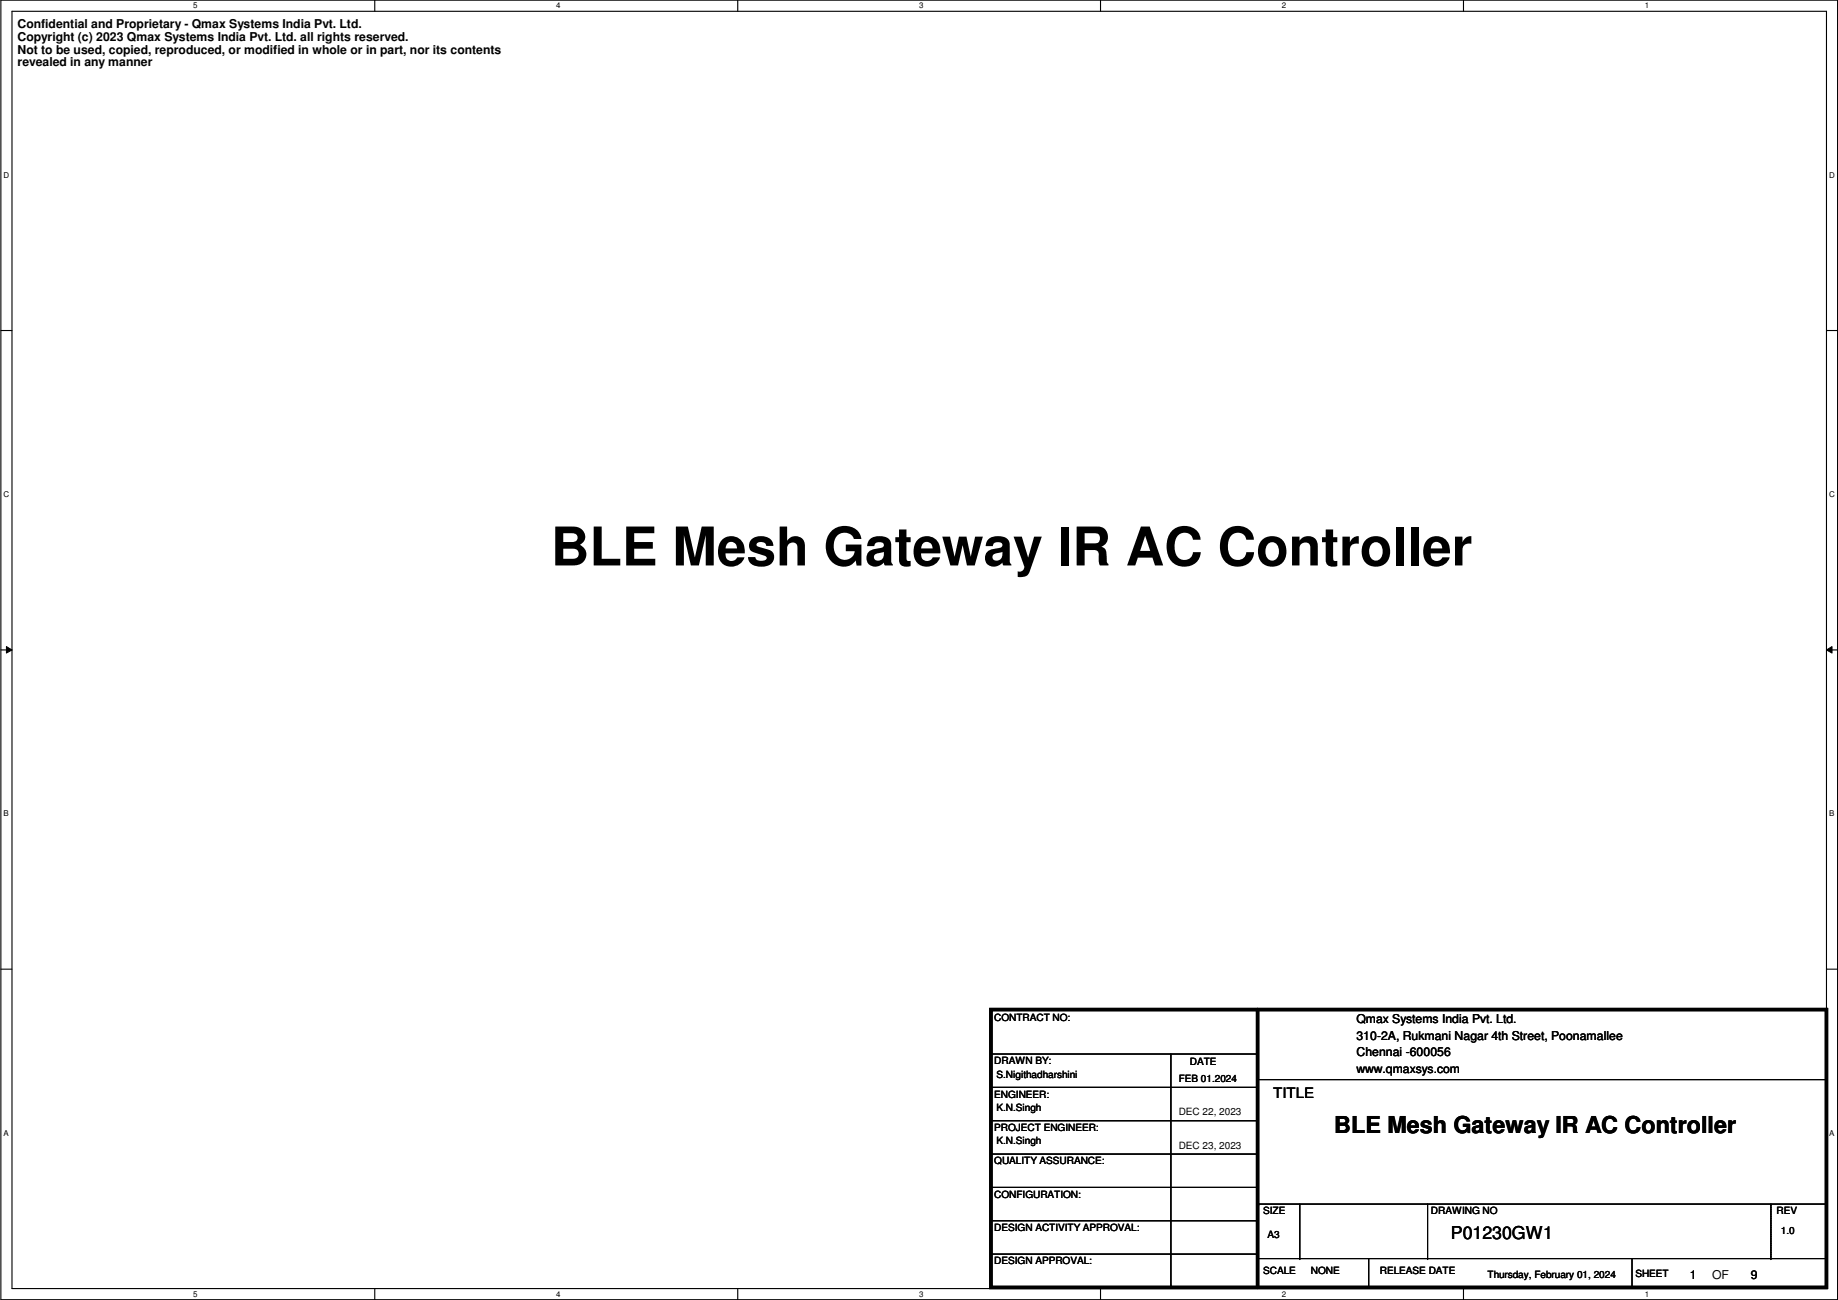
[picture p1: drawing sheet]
<svg xmlns="http://www.w3.org/2000/svg" width="420mm" height="297mm" viewBox="0 0 420 297" stroke-linecap="round" stroke-linejoin="round" font-family="sans-serif">
<defs><g id="words">
<text font-size="12.2" x="125.9" y="129.2">BLE Mesh Gateway IR AC Controller</text>
<text font-size="5.3" x="305" y="259">BLE Mesh Gateway IR AC Controller</text>
<text font-size="4.1" x="331.7" y="283.1">P01230GW1</text>
<text font-size="3.3" x="291" y="250.9">TITLE</text>
<g font-size="2.8">
<text x="4" y="6.5">Confidential and Proprietary - Qmax Systems India Pvt. Ltd.</text>
<text x="4" y="9.4">Copyright (c) 2023 Qmax Systems India Pvt. Ltd. all rights reserved.</text>
<text x="4" y="12.2">Not to be used, copied, reproduced, or modified in whole or in part, nor its contents</text>
<text x="4" y="15.1">revealed in any manner</text>
<text x="310.1" y="233.7">Qmax Systems India Pvt. Ltd.</text>
<text x="310.1" y="237.5">310-2A, Rukmani Nagar 4th Street, Poonamallee</text>
<text x="310.1" y="241.3">Chennai -600056</text>
<text x="310.1" y="245.2">www.qmaxsys.com</text>
<text x="386.3" y="292.1">1</text>
<text x="391.4" y="292.1">OF</text>
<text x="400.3" y="292.1">9</text>
</g>
<g font-size="2.3">
<text x="227.3" y="233.3">CONTRACT NO:</text>
<text x="227.3" y="243.2">DRAWN BY:</text>
<text x="272" y="243.4">DATE</text>
<text x="227.3" y="250.8">ENGINEER:</text>
<text x="227.8" y="246.2">S.Nigithadharshini</text>
<text x="269.4" y="247.2">FEB 01.2024</text>
<text x="227.8" y="253.8">K.N.Singh</text>
<text x="269.4" y="254.8">DEC 22, 2023</text>
<text x="227.3" y="258.4">PROJECT ENGINEER:</text>
<text x="227.8" y="261.5">K.N.Singh</text>
<text x="269.4" y="262.5">DEC 23, 2023</text>
<text x="227.3" y="266">QUALITY ASSURANCE:</text>
<text x="227.3" y="273.6">CONFIGURATION:</text>
<text x="227.3" y="281.3">DESIGN ACTIVITY APPROVAL:</text>
<text x="288.7" y="277.5">SIZE</text>
<text x="327.1" y="277.5">DRAWING NO</text>
<text x="406.1" y="277.5">REV</text>
<text x="289.8" y="282.8">A3</text>
<text x="407.1" y="282">1.0</text>
<text x="227.3" y="288.9">DESIGN APPROVAL:</text>
<text x="288.7" y="291.2">SCALE</text>
<text x="299.7" y="291.2">NONE</text>
<text x="315.4" y="291.2">RELEASE DATE</text>
<text x="340.1" y="291.9">Thursday, February 01, 2024</text>
<text x="373.8" y="291.7">SHEET</text>
</g>
<g font-size="1.8">
<text x="44.2" y="1.9">5</text>
<text x="127.1" y="1.9">4</text>
<text x="210.1" y="1.9">3</text>
<text x="293" y="1.9">2</text>
<text x="376" y="1.9">1</text>
<text x=".8" y="40.6">D</text>
<text x="418.2" y="40.6">D</text>
<text x=".8" y="113.6">C</text>
<text x="418.2" y="113.6">C</text>
<text x=".8" y="186.6">B</text>
<text x="418.2" y="186.6">B</text>
<text x=".8" y="259.5">A</text>
<text x="418.2" y="259.5">A</text>
<text x="44.2" y="296.3">5</text>
<text x="127.1" y="296.3">4</text>
<text x="210.1" y="296.3">3</text>
<text x="293" y="296.3">2</text>
<text x="376" y="296.3">1</text>
</g>
</g></defs>
<path d="M.2 0h419.9v297h-419.9zM2.7 2.6h414.8v291.8h-414.8z" fill="none" stroke="#000" stroke-width=".25"/>
<g fill="#fff">
<path d="M44.2 .3h1v2h-1z"/>
<path d="M44.2 294.7h1v2h-1z"/>
</g>
<path d="M85.7 0v2.6M85.7 294.4v2.6" fill="none" stroke="#000" stroke-width=".25"/>
<g fill="#fff">
<path d="M127.1 .3h1v2h-1z"/>
<path d="M127.1 294.7h1v2h-1z"/>
</g>
<path d="M168.6 0v2.6M168.6 294.4v2.6" fill="none" stroke="#000" stroke-width=".25"/>
<g fill="#fff">
<path d="M210.1 .3h1v2h-1z"/>
<path d="M210.1 294.7h1v2h-1z"/>
</g>
<path d="M251.6 0v2.6M251.6 294.4v2.6" fill="none" stroke="#000" stroke-width=".25"/>
<g fill="#fff">
<path d="M293 .3h1v2h-1z"/>
<path d="M293 294.7h1v2h-1z"/>
</g>
<path d="M334.5 0v2.6M334.5 294.4v2.6" fill="none" stroke="#000" stroke-width=".25"/>
<g fill="#fff">
<path d="M376 .3h1v2h-1z"/>
<path d="M376 294.7h1v2h-1z"/>
<path d="M.8 39h1.3v2h-1.3z"/>
<path d="M418.2 39h1.2v2h-1.2z"/>
<path d="M.8 112h1.3v2h-1.3z"/>
<path d="M418.2 112h1.2v2h-1.2z"/>
</g>
<path d="M.2 75.5h2.5M417.5 75.5h2.6" fill="none" stroke="#000" stroke-width=".25"/>
<g fill="#fff">
<path d="M.8 185h1.2v1.9h-1.2z"/>
<path d="M418.2 185h1.1v1.9h-1.1z"/>
</g>
<path d="M.2 148.5h2.5M417.5 148.5h2.6" fill="none" stroke="#000" stroke-width=".25"/>
<path d="M1.5 147.7l1.2 .8-1.2 .7zM417.5 148.5l1.3-.8v1.5z" fill="#000"/>
<path d="M1.5 147.7l1.2 .8-1.2 .7zM417.5 148.5l1.3-.8v1.5z" fill="none" stroke="#000" stroke-width=".23"/>
<g fill="#fff">
<path d="M.8 257.9h1.2v2h-1.2z"/>
<path d="M418.2 257.9h1.1v2h-1.1z"/>
</g>
<g fill="none" stroke="#000" stroke-width=".25">
<path d="M.2 221.4h2.5M417.5 221.4h2.6M226.5 256.1h.1M226.5 248.5h.1M226.5 240.8h.1M226.5 256.1h61M226.5 248.5h61M226.5 240.8h61M267.7 240.8v52.9M287.5 246.7h.1M287.5 246.7h130M226.5 278.9h.1"/>
<path d="M226.5 271.3h.1M226.5 263.7h.1M226.5 278.9h61M226.5 271.3h61M226.5 263.7h61M287.7 275.1h.1M287.7 275.1h129.8M297.1 275.1v12.5M326.3 275.1v12.5M404.8 275.1v12.5M226.5 286.6h.1M226.5 286.6h61"/>
<path d="M267.7 293.7h.1M287.5 287.6h.1M287.5 287.6h130M297.1 287.6h.1M312.9 294.2h.1M312.9 287.6v6.6M326.3 287.6h.1M373.1 294.2h.1M373.1 287.6v6.6M404.8 287.6h.1"/>
</g>
<path d="M404.8 275.4v12.2M404.8 287.6h.1" fill="none" stroke="#000" stroke-width=".25" stroke-dasharray="0 .5"/>
<path d="M226.5 230.7h191v63.5h-191zM287.5 230.7v63.5" fill="none" stroke="#000" stroke-width=".76"/>
<circle cx="287.5" cy="230.7" r=".38" fill="#000"/>
<use href="#words"/>
</svg>
